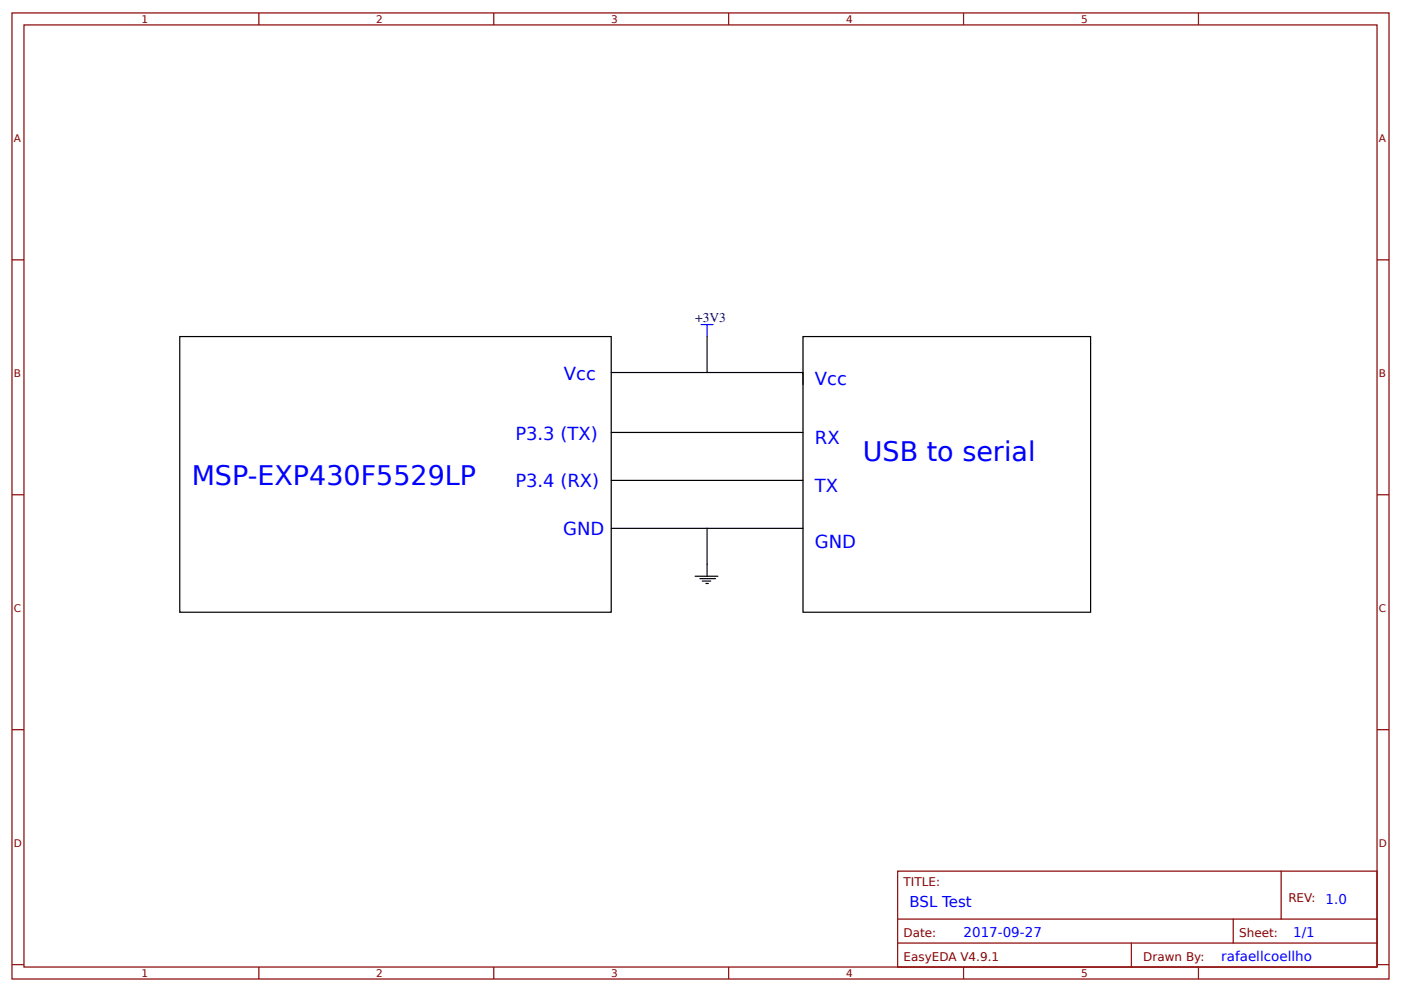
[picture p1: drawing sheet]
<svg xmlns="http://www.w3.org/2000/svg" width="312mm" height="221mm" viewBox="0 0 312 221" stroke-linecap="round" stroke-linejoin="round" font-family="sans-serif">
<defs><g id="words">
<g font-size="6" fill="#00f">
<text x="42.7" y="108">MSP-EXP430F5529LP</text>
<text x="192" y="102.6">USB to serial</text>
</g>
<g font-size="4" fill="#00f">
<text x="125.5" y="84.5">Vcc</text>
<text x="181.4" y="85.6">Vcc</text>
<text x="114.7" y="97.8">P3.3 (TX)</text>
<text x="181.4" y="98.9">RX</text>
<text x="114.7" y="108.5">P3.4 (RX)</text>
<text x="181.4" y="109.6">TX</text>
<text x="125.3" y="119.1">GND</text>
<text x="181.4" y="121.9">GND</text>
</g>
<text font-size="3.3" fill="#00f" x="202.4" y="201.8">BSL Test</text>
<text font-size="3" fill="#000080" x="154.7" y="71.7">+3V3</text>
<g font-size="3" fill="#00f">
<text x="295" y="201">1.0</text>
<text x="214.4" y="208.5">2017-09-27</text>
<text x="287.8" y="208.5">1/1</text>
<text x="271.8" y="213.8">rafaellcoellho</text>
</g>
<g font-size="2.7" fill="#800">
<text x="201.1" y="197">TITLE:</text>
<text x="286.7" y="200.8">REV:</text>
<text x="201.1" y="208.5">Date:</text>
<text x="275.8" y="208.5">Sheet:</text>
<text x="201.1" y="213.8">EasyEDA V4.9.1</text>
<text x="254.4" y="213.8">Drawn By:</text>
</g>
<g font-size="2.3" fill="#800">
<text x="31.5" y="5.1">1</text>
<text x="83.7" y="5.1">2</text>
<text x="136" y="5.1">3</text>
<text x="188.3" y="5.1">4</text>
<text x="240.6" y="5.1">5</text>
<text x="3.1" y="31.7">A</text>
<text x="306.8" y="31.7">A</text>
<text x="3.1" y="84">B</text>
<text x="306.8" y="84">B</text>
<text x="3.1" y="136.2">C</text>
<text x="306.8" y="136.2">C</text>
<text x="3.1" y="188.5">D</text>
<text x="306.8" y="188.5">D</text>
<text x="31.5" y="217.4">1</text>
<text x="83.7" y="217.4">2</text>
<text x="136" y="217.4">3</text>
<text x="188.3" y="217.4">4</text>
<text x="240.6" y="217.4">5</text>
</g>
</g></defs>
<g fill="none" stroke="#800" stroke-width=".27">
<path d="M2.7 2.9h306.4v214.9h-306.4zM5.3 5.5h301.1v209.7h-301.1zM57.6 2.9v2.6M109.9 2.9v2.6M162.2 2.9v2.6M214.4 2.9v2.6M266.7 2.9v2.6M2.7 57.8h2.6M306.4 57.8h2.7M2.7 110.1h2.6M306.4 110.1h2.7M2.7 162.4h2.6"/>
<path d="M306.4 162.4h2.7M199.8 193.8h106.6v21.4h-106.6zM285.1 193.8v10.7M2.7 214.6h2.6M57.6 215.2v2.6M109.9 215.2v2.6M162.2 215.2v2.6M199.8 204.5h106.6M199.8 209.8h106.6M214.4 215.2v2.6M251.8 209.8v5.4M266.7 215.2v2.6"/>
<path d="M274.4 204.5v5.3M306.4 214.6h2.7"/>
</g>
<path d="M40 74.9h96v61.3h-96zM157.4 74.9v8M178.7 74.9h64v61.3h-64zM136 82.9h42.7v2.7M136 96.2h42.7M136 117.6h42.7M136 106.9h42.7M157.4 117.6v10.6M154.7 128.2h5.1M155.8 128.8h3.4M156.3 129.3h1.9M157.1 129.8h.5" fill="none" stroke="#000" stroke-width=".27"/>
<path d="M156 72.2h2.7M157.4 72.2v2.7" fill="none" stroke="#00f" stroke-width=".27"/>
<use href="#words"/>
</svg>
